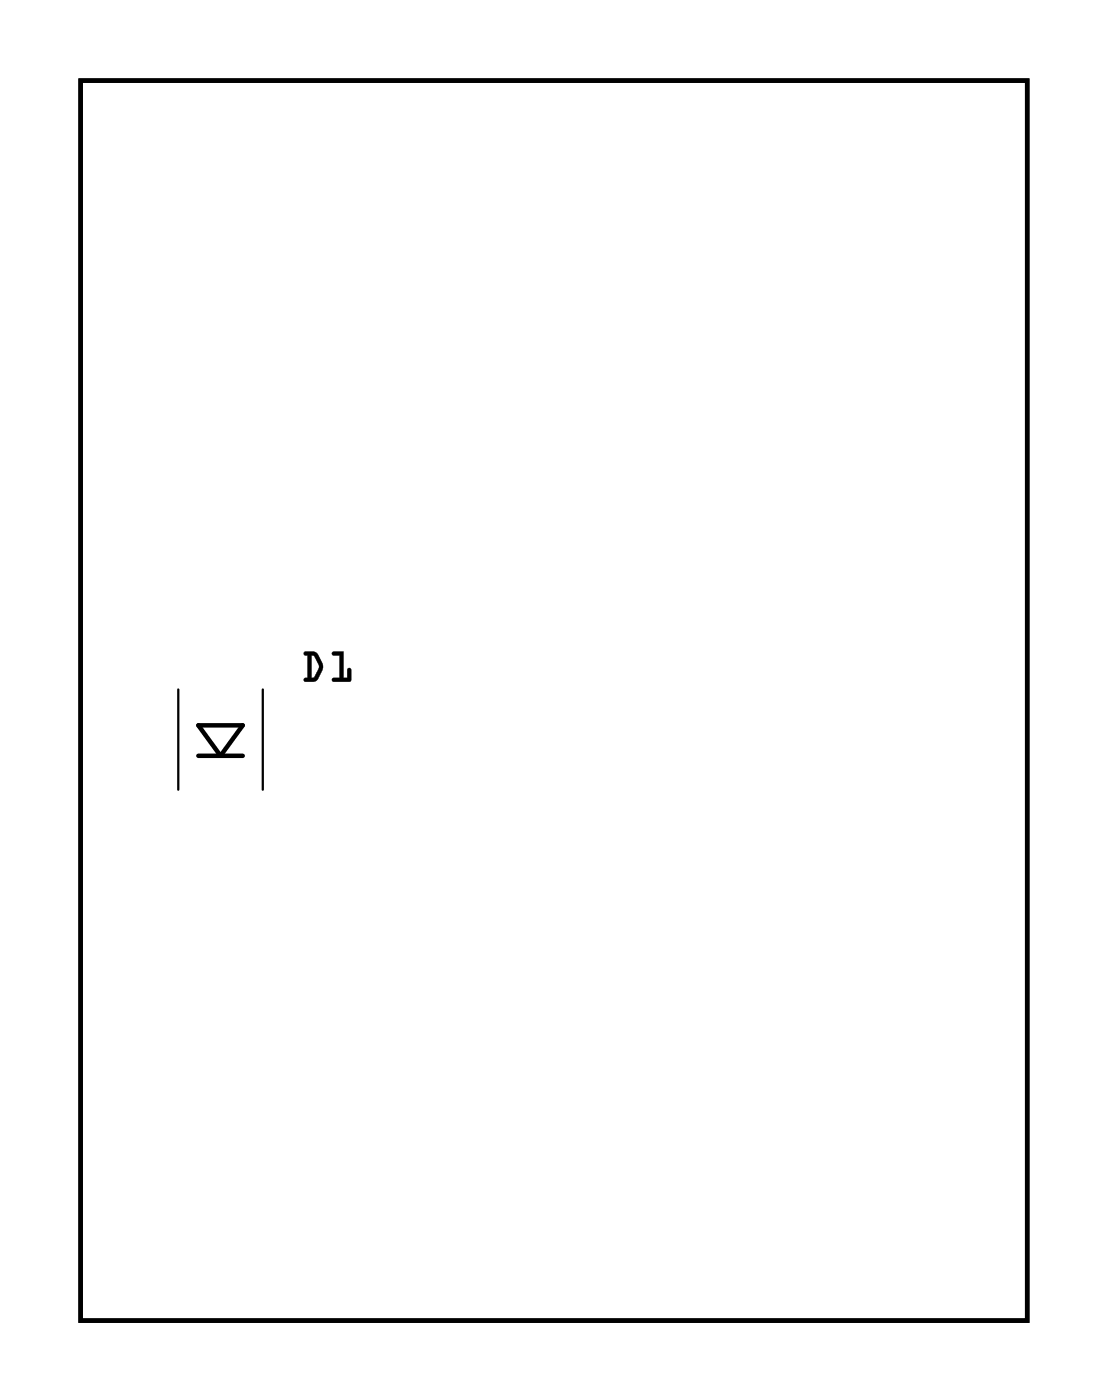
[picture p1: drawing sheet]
<svg xmlns="http://www.w3.org/2000/svg" width="50mm" height="63mm" viewBox="0 0 50 63" stroke-linecap="round" stroke-linejoin="round" font-family="sans-serif">
<path d="M3.6 3.6h42.7v56h-42.7zM8.9 32.7h2l-1 1.4zM8.9 34.1h2" fill="none" stroke="#000" stroke-width=".2"/>
<g fill="#000">
<path d="M3.6 3.6v56h42.7v-56zM3.6 3.6h42.7v56h-42.7z"/>
<path d="M13.7 29.4h.6l.3 .7-.3 .6-.5 .1a.1 .1 0 0 1-.1-.1 .1 .1 0 0 1 .1-.1h.1v-1l-.2-.1zM13.7 29.4v.1l.2 .1v1h-.1l-.1 .1h.5l.3-.4v-.4l-.3-.5zM14 29.6l.1 1 .1-.1 .2-.4-.2-.5zM14 29.6h.2l.2 .5-.3 .5h-.1zM15 29.4h.5v1.2h.2l-.1-.4a.1 .1 0 0 1 .1-.1 .1 .1 0 0 1 .1 .1v.5l-.7 .1a.1 .1 0 0 1-.1-.1 .1 .1 0 0 1 .1-.1h.2v-1h-.3zM15 29.4v.2h.3v1h-.3v.1h.8v-.6l-.1 .1v.4h-.2v-1.2z"/>
<path d="M13.7 29.4h.5a.8 .8 0 0 1 .1 1.2l-.1 .1h-.5v-.1h.2v-1l-.2-.1zM14 29.6v1h.1l.3-.5-.2-.5zM15 29.4h.5v1.2h.2v-.4l.1-.1v.6h-.8v-.1h.3v-1h-.3z"/>
</g>
<path d="M8 31.1v4.5M11.8 31.1v4.5" fill="none" stroke="#000" stroke-width=".1"/>
<circle cx="43" cy="15.5" r=".67" fill="#fff"/>
<circle cx="43" cy="15.5" r=".67" fill="none" stroke="#fff" stroke-width=".69" stroke-linecap="butt"/>
<path d="M42.3 14.8h1.3v1.4h-1.3z" fill="#fff"/>
<path d="M42.3 14.8h1.3v1.4h-1.3z" fill="none" stroke="#fff" stroke-width=".69" stroke-linecap="butt"/>
<circle cx="43" cy="18" r=".67" fill="#fff"/>
<circle cx="43" cy="18" r=".67" fill="none" stroke="#fff" stroke-width=".69" stroke-linecap="butt"/>
<circle cx="43" cy="20.6" r=".67" fill="#fff"/>
<circle cx="43" cy="20.6" r=".67" fill="none" stroke="#fff" stroke-width=".69" stroke-linecap="butt"/>
<circle cx="43" cy="23.1" r=".67" fill="#fff"/>
<circle cx="43" cy="23.1" r=".67" fill="none" stroke="#fff" stroke-width=".69" stroke-linecap="butt"/>
<circle cx="43" cy="25.7" r=".67" fill="#fff"/>
<circle cx="43" cy="25.7" r=".67" fill="none" stroke="#fff" stroke-width=".69" stroke-linecap="butt"/>
<circle cx="43" cy="28.2" r=".67" fill="#fff"/>
<circle cx="43" cy="28.2" r=".67" fill="none" stroke="#fff" stroke-width=".69" stroke-linecap="butt"/>
<circle cx="43" cy="30.7" r=".67" fill="#fff"/>
<circle cx="43" cy="30.7" r=".67" fill="none" stroke="#fff" stroke-width=".69" stroke-linecap="butt"/>
<circle cx="43" cy="33.3" r=".67" fill="#fff"/>
<circle cx="43" cy="33.3" r=".67" fill="none" stroke="#fff" stroke-width=".69" stroke-linecap="butt"/>
<circle cx="43" cy="35.8" r=".67" fill="#fff"/>
<circle cx="43" cy="35.8" r=".67" fill="none" stroke="#fff" stroke-width=".69" stroke-linecap="butt"/>
<circle cx="43" cy="38.4" r=".67" fill="#fff"/>
<circle cx="43" cy="38.4" r=".67" fill="none" stroke="#fff" stroke-width=".69" stroke-linecap="butt"/>
<circle cx="43" cy="40.9" r=".67" fill="#fff"/>
<circle cx="43" cy="40.9" r=".67" fill="none" stroke="#fff" stroke-width=".69" stroke-linecap="butt"/>
<circle cx="43" cy="43.4" r=".67" fill="#fff"/>
<circle cx="43" cy="43.4" r=".67" fill="none" stroke="#fff" stroke-width=".69" stroke-linecap="butt"/>
<circle cx="43" cy="46" r=".67" fill="#fff"/>
<circle cx="43" cy="46" r=".67" fill="none" stroke="#fff" stroke-width=".69" stroke-linecap="butt"/>
<circle cx="43" cy="48.5" r=".67" fill="#fff"/>
<circle cx="43" cy="48.5" r=".67" fill="none" stroke="#fff" stroke-width=".69" stroke-linecap="butt"/>
<circle cx="43" cy="51.1" r=".67" fill="#fff"/>
<circle cx="43" cy="51.1" r=".67" fill="none" stroke="#fff" stroke-width=".69" stroke-linecap="butt"/>
<circle cx="27.7" cy="15.5" r=".67" fill="#fff"/>
<circle cx="27.7" cy="15.5" r=".67" fill="none" stroke="#fff" stroke-width=".69" stroke-linecap="butt"/>
<circle cx="27.7" cy="18" r=".67" fill="#fff"/>
<circle cx="27.7" cy="18" r=".67" fill="none" stroke="#fff" stroke-width=".69" stroke-linecap="butt"/>
<circle cx="27.7" cy="20.6" r=".67" fill="#fff"/>
<circle cx="27.7" cy="20.6" r=".67" fill="none" stroke="#fff" stroke-width=".69" stroke-linecap="butt"/>
<circle cx="27.7" cy="23.1" r=".67" fill="#fff"/>
<circle cx="27.7" cy="23.1" r=".67" fill="none" stroke="#fff" stroke-width=".69" stroke-linecap="butt"/>
<circle cx="27.7" cy="25.7" r=".67" fill="#fff"/>
<circle cx="27.7" cy="25.7" r=".67" fill="none" stroke="#fff" stroke-width=".69" stroke-linecap="butt"/>
<circle cx="27.7" cy="28.2" r=".67" fill="#fff"/>
<circle cx="27.7" cy="28.2" r=".67" fill="none" stroke="#fff" stroke-width=".69" stroke-linecap="butt"/>
<circle cx="27.7" cy="30.7" r=".67" fill="#fff"/>
<circle cx="27.7" cy="30.7" r=".67" fill="none" stroke="#fff" stroke-width=".69" stroke-linecap="butt"/>
<circle cx="27.7" cy="33.3" r=".67" fill="#fff"/>
<circle cx="27.7" cy="33.3" r=".67" fill="none" stroke="#fff" stroke-width=".69" stroke-linecap="butt"/>
<circle cx="27.7" cy="35.8" r=".67" fill="#fff"/>
<circle cx="27.7" cy="35.8" r=".67" fill="none" stroke="#fff" stroke-width=".69" stroke-linecap="butt"/>
<circle cx="27.7" cy="38.4" r=".67" fill="#fff"/>
<circle cx="27.7" cy="38.4" r=".67" fill="none" stroke="#fff" stroke-width=".69" stroke-linecap="butt"/>
<circle cx="27.7" cy="40.9" r=".67" fill="#fff"/>
<circle cx="27.7" cy="40.9" r=".67" fill="none" stroke="#fff" stroke-width=".69" stroke-linecap="butt"/>
<circle cx="27.7" cy="43.4" r=".67" fill="#fff"/>
<circle cx="27.7" cy="43.4" r=".67" fill="none" stroke="#fff" stroke-width=".69" stroke-linecap="butt"/>
<circle cx="27.7" cy="46" r=".67" fill="#fff"/>
<circle cx="27.7" cy="46" r=".67" fill="none" stroke="#fff" stroke-width=".69" stroke-linecap="butt"/>
<circle cx="27.7" cy="48.5" r=".67" fill="#fff"/>
<circle cx="27.7" cy="48.5" r=".67" fill="none" stroke="#fff" stroke-width=".69" stroke-linecap="butt"/>
<circle cx="27.7" cy="51.1" r=".67" fill="#fff"/>
<circle cx="27.7" cy="51.1" r=".67" fill="none" stroke="#fff" stroke-width=".69" stroke-linecap="butt"/>
<circle cx="37.9" cy="13.1" r=".67" fill="#fff"/>
<circle cx="37.9" cy="13.1" r=".67" fill="none" stroke="#fff" stroke-width=".69" stroke-linecap="butt"/>
<circle cx="37.9" cy="15.6" r=".67" fill="#fff"/>
<circle cx="37.9" cy="15.6" r=".67" fill="none" stroke="#fff" stroke-width=".69" stroke-linecap="butt"/>
<circle cx="35.3" cy="13.1" r=".67" fill="#fff"/>
<circle cx="35.3" cy="13.1" r=".67" fill="none" stroke="#fff" stroke-width=".69" stroke-linecap="butt"/>
<circle cx="35.3" cy="15.6" r=".67" fill="#fff"/>
<circle cx="35.3" cy="15.6" r=".67" fill="none" stroke="#fff" stroke-width=".69" stroke-linecap="butt"/>
<circle cx="32.8" cy="13.1" r=".67" fill="#fff"/>
<circle cx="32.8" cy="13.1" r=".67" fill="none" stroke="#fff" stroke-width=".69" stroke-linecap="butt"/>
<circle cx="32.8" cy="15.6" r=".67" fill="#fff"/>
<circle cx="32.8" cy="15.6" r=".67" fill="none" stroke="#fff" stroke-width=".69" stroke-linecap="butt"/>
<circle cx="15" cy="46" r=".7" fill="#fff"/>
<circle cx="15" cy="46" r=".7" fill="none" stroke="#fff" stroke-width=".76" stroke-linecap="butt"/>
<circle cx="22.6" cy="46" r=".7" fill="#fff"/>
<circle cx="22.6" cy="46" r=".7" fill="none" stroke="#fff" stroke-width=".76" stroke-linecap="butt"/>
<circle cx="15" cy="33.3" r=".7" fill="#fff"/>
<circle cx="15" cy="33.3" r=".7" fill="none" stroke="#fff" stroke-width=".76" stroke-linecap="butt"/>
<circle cx="22.6" cy="33.3" r=".7" fill="#fff"/>
<circle cx="22.6" cy="33.3" r=".7" fill="none" stroke="#fff" stroke-width=".76" stroke-linecap="butt"/>
<circle cx="15" cy="43.4" r=".7" fill="#fff"/>
<circle cx="15" cy="43.4" r=".7" fill="none" stroke="#fff" stroke-width=".76" stroke-linecap="butt"/>
<circle cx="22.6" cy="43.4" r=".7" fill="#fff"/>
<circle cx="22.6" cy="43.4" r=".7" fill="none" stroke="#fff" stroke-width=".76" stroke-linecap="butt"/>
<circle cx="27.7" cy="7.9" r=".7" fill="#fff"/>
<circle cx="27.7" cy="7.9" r=".7" fill="none" stroke="#fff" stroke-width=".76" stroke-linecap="butt"/>
<circle cx="17.6" cy="7.9" r=".7" fill="#fff"/>
<circle cx="17.6" cy="7.9" r=".7" fill="none" stroke="#fff" stroke-width=".76" stroke-linecap="butt"/>
<path d="M6.6 12.2h1.6v1.5h-1.6z" fill="#fff"/>
<path d="M6.6 12.2h1.6v1.5h-1.6z" fill="none" stroke="#fff" stroke-width=".76" stroke-linecap="butt"/>
<circle cx="7.4" cy="13" r=".79" fill="#fff"/>
<circle cx="7.4" cy="13" r=".79" fill="none" stroke="#fff" stroke-width=".76" stroke-linecap="butt"/>
<circle cx="9.9" cy="13" r=".79" fill="#fff"/>
<circle cx="9.9" cy="13" r=".79" fill="none" stroke="#fff" stroke-width=".76" stroke-linecap="butt"/>
<circle cx="12.5" cy="13" r=".79" fill="#fff"/>
<circle cx="12.5" cy="13" r=".79" fill="none" stroke="#fff" stroke-width=".76" stroke-linecap="butt"/>
<circle cx="7.4" cy="28.2" r=".8" fill="#fff"/>
<circle cx="7.4" cy="28.2" r=".8" fill="none" stroke="#fff" stroke-width=".76" stroke-linecap="butt"/>
<circle cx="7.4" cy="23.1" r=".8" fill="#fff"/>
<circle cx="7.4" cy="23.1" r=".8" fill="none" stroke="#fff" stroke-width=".76" stroke-linecap="butt"/>
<circle cx="15" cy="51.1" r=".8" fill="#fff"/>
<circle cx="15" cy="51.1" r=".8" fill="none" stroke="#fff" stroke-width=".76" stroke-linecap="butt"/>
<circle cx="9.9" cy="51.1" r=".8" fill="#fff"/>
<circle cx="9.9" cy="51.1" r=".8" fill="none" stroke="#fff" stroke-width=".76" stroke-linecap="butt"/>
<path d="M8.7 34.7h2.4v2.2h-2.4z" fill="#fff"/>
<path d="M8.7 34.7h2.4v2.2h-2.4z" fill="none" stroke="#fff" stroke-width=".25"/>
<path d="M8.7 29.8h2.4v2.2h-2.4z" fill="#fff"/>
<path d="M8.7 29.8h2.4v2.2h-2.4z" fill="none" stroke="#fff" stroke-width=".25"/>
<circle cx="20.1" cy="48.5" r=".74" fill="#fff"/>
<circle cx="20.1" cy="48.5" r=".74" fill="none" stroke="#fff" stroke-width=".76" stroke-linecap="butt"/>
<circle cx="22.6" cy="48.5" r=".74" fill="#fff"/>
<circle cx="22.6" cy="48.5" r=".74" fill="none" stroke="#fff" stroke-width=".76" stroke-linecap="butt"/>
<circle cx="20.1" cy="35.8" r=".74" fill="#fff"/>
<circle cx="20.1" cy="35.8" r=".74" fill="none" stroke="#fff" stroke-width=".76" stroke-linecap="butt"/>
<circle cx="22.6" cy="35.8" r=".74" fill="#fff"/>
<circle cx="22.6" cy="35.8" r=".74" fill="none" stroke="#fff" stroke-width=".76" stroke-linecap="butt"/>
<circle cx="20.1" cy="40.9" r=".74" fill="#fff"/>
<circle cx="20.1" cy="40.9" r=".74" fill="none" stroke="#fff" stroke-width=".76" stroke-linecap="butt"/>
<circle cx="22.6" cy="40.9" r=".74" fill="#fff"/>
<circle cx="22.6" cy="40.9" r=".74" fill="none" stroke="#fff" stroke-width=".76" stroke-linecap="butt"/>
<circle cx="22.6" cy="20.6" r=".74" fill="#fff"/>
<circle cx="22.6" cy="20.6" r=".74" fill="none" stroke="#fff" stroke-width=".76" stroke-linecap="butt"/>
<circle cx="22.6" cy="23.1" r=".74" fill="#fff"/>
<circle cx="22.6" cy="23.1" r=".74" fill="none" stroke="#fff" stroke-width=".76" stroke-linecap="butt"/>
<circle cx="22.6" cy="25.7" r=".74" fill="#fff"/>
<circle cx="22.6" cy="25.7" r=".74" fill="none" stroke="#fff" stroke-width=".76" stroke-linecap="butt"/>
<circle cx="22.6" cy="28.2" r=".74" fill="#fff"/>
<circle cx="22.6" cy="28.2" r=".74" fill="none" stroke="#fff" stroke-width=".76" stroke-linecap="butt"/>
</svg>
